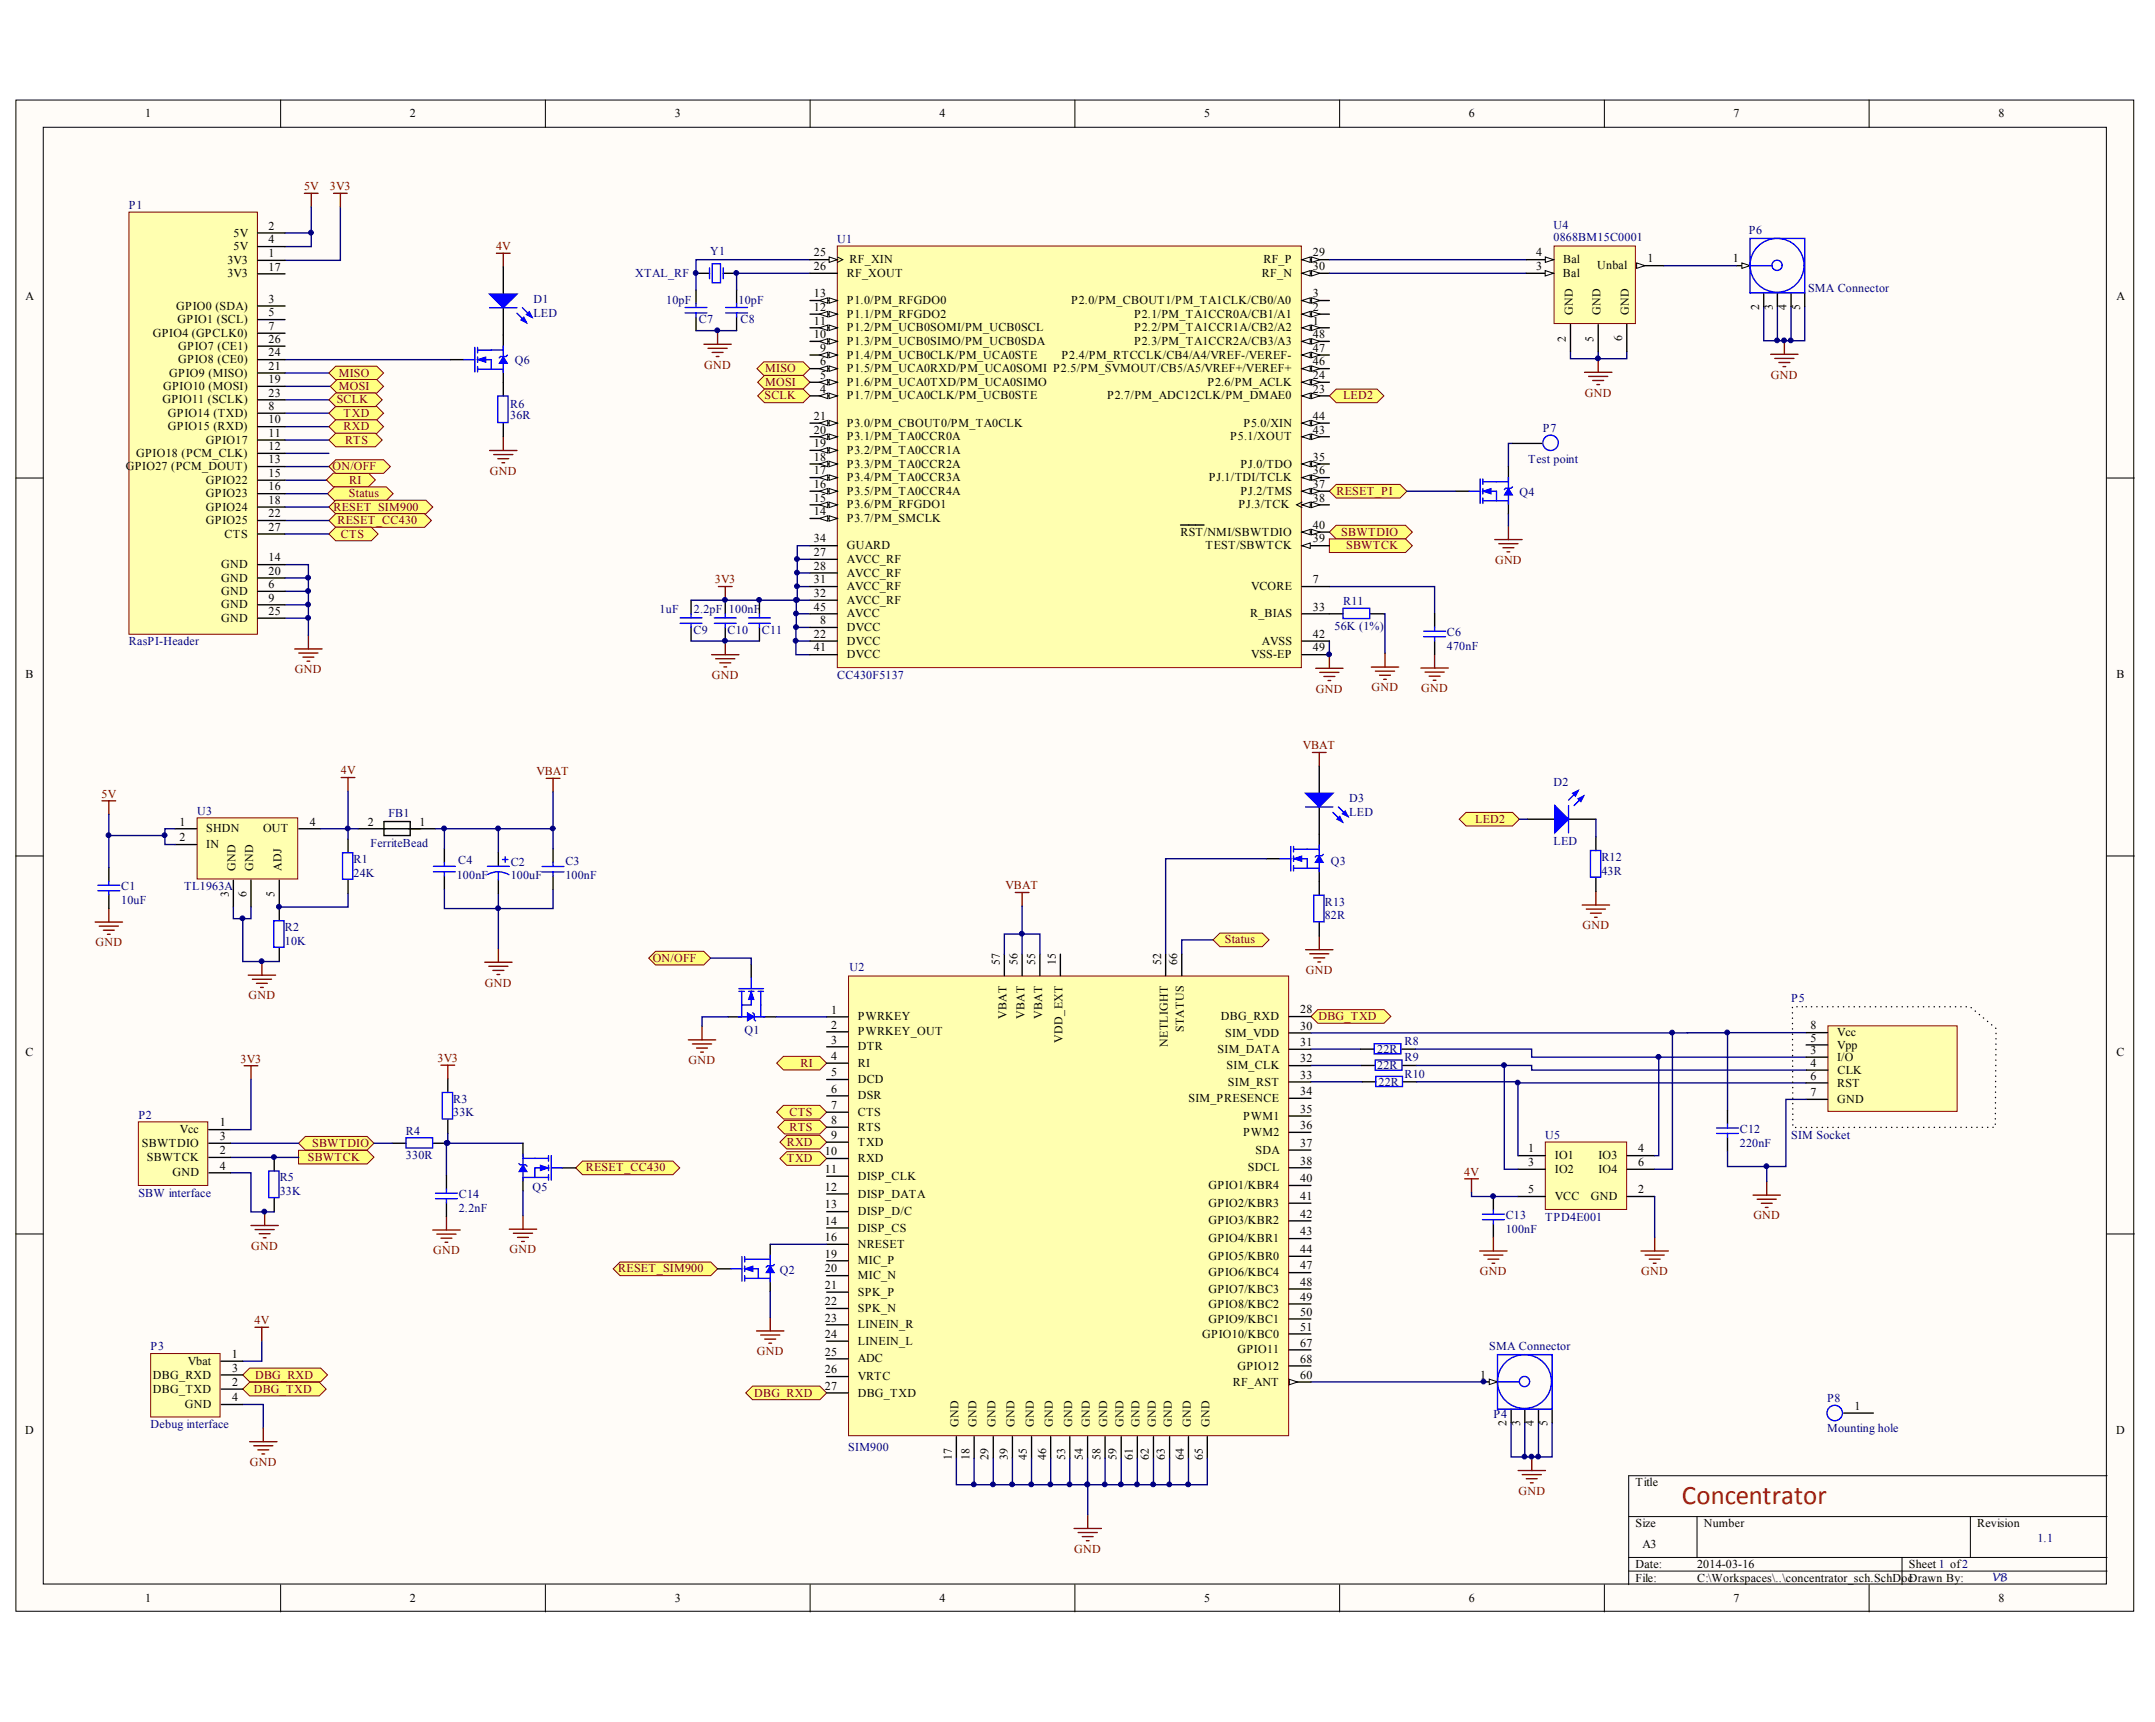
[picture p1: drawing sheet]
<svg xmlns="http://www.w3.org/2000/svg" width="263mm" height="210mm" viewBox="0 0 263 210" stroke-linecap="round" stroke-linejoin="round" font-family="sans-serif">
<defs><g id="words">
<text font-size="3.3" fill="#f00" x="205.1" y="183.3">Concentrator</text>
<g font-size="1.5">
<text x="17.7" y="14.3">1</text>
<text x="50" y="14.3">2</text>
<text x="82.3" y="14.3">3</text>
<text x="114.6" y="14.3">4</text>
<text x="146.9" y="14.3">5</text>
<text x="179.1" y="14.3">6</text>
<text x="211.4" y="14.3">7</text>
<text x="243.7" y="14.3">8</text>
<text x="28.5" y="28.8">5V</text>
<text x="32.8" y="28">2</text>
<text x="32.8" y="29.7">4</text>
<text x="27.7" y="32.2">3V3</text>
<text x="27.7" y="33.8">3V3</text>
<text x="28.5" y="30.5">5V</text>
<text x="32.8" y="31.3">1</text>
<text x="32.8" y="33">17</text>
<text x="99.3" y="31.3">25</text>
<text x="99.3" y="32.9">26</text>
<text x="103.3" y="33.8">RF_XOUT</text>
<text x="103.6" y="32.1">RF_XIN</text>
<text x="153.9" y="33.8">RF_N</text>
<text x="154.1" y="32.1">RF_P</text>
<text x="160.1" y="31.3">29</text>
<text x="160.1" y="32.9">30</text>
<text x="187.3" y="32.9">3</text>
<text x="187.4" y="31.3">4</text>
<text x="190.6" y="33.8">Bal</text>
<text x="190.6" y="32.1">Bal</text>
<text x="194.8" y="32.8">Unbal</text>
<text x="200.9" y="32">1</text>
<text x="211.3" y="32">1</text>
<text x="3.1" y="36.5">A</text>
<text x="18.6" y="41.1">GPIO4 (GPCLK0)</text>
<text x="21.5" y="37.7">GPIO0 (SDA)</text>
<text x="21.7" y="39.4">GPIO1 (SCL)</text>
<text x="32.8" y="36.9">3</text>
<text x="32.8" y="38.6">5</text>
<text x="32.8" y="40.2">7</text>
<text x="32.8" y="41.8">26</text>
<text x="99.3" y="41.2">10</text>
<text x="99.3" y="39.6">11</text>
<text x="99.3" y="37.9">12</text>
<text x="99.3" y="36.2">13</text>
<text x="103.3" y="40.4">P1.2/PM_UCB0SOMI/PM_UCB0SCL</text>
<text x="103.3" y="38.7">P1.1/PM_RFGDO2</text>
<text x="103.3" y="37.1">P1.0/PM_RFGDO0</text>
<text x="130.6" y="37.1">P2.0/PM_CBOUT1/PM_TA1CLK/CB0/A0</text>
<text x="138.3" y="40.4">P2.2/PM_TA1CCR1A/CB2/A2</text>
<text x="138.3" y="38.7">P2.1/PM_TA1CCR0A/CB1/A1</text>
<text x="160.1" y="39.6">1</text>
<text x="160.1" y="37.9">2</text>
<text x="160.1" y="36.2">3</text>
<text x="160.1" y="41.2">48</text>
<text x="258.1" y="36.5">A</text>
<text x="19.9" y="47.5">GPIO10 (MOSI)</text>
<text x="20.6" y="45.9">GPIO9 (MISO)</text>
<text x="21.7" y="44.3">GPIO8 (CE0)</text>
<text x="21.7" y="42.6">GPIO7 (CE1)</text>
<text x="32.8" y="46.7">19</text>
<text x="32.8" y="45.1">21</text>
<text x="32.8" y="43.4">24</text>
<text x="100" y="47.9">4</text>
<text x="100" y="46.2">5</text>
<text x="100" y="44.5">6</text>
<text x="100" y="42.9">9</text>
<text x="103.3" y="47">P1.6/PM_UCA0TXD/PM_UCA0SIMO</text>
<text x="103.3" y="45.4">P1.5/PM_UCA0RXD/PM_UCA0SOMI P2.5/PM_SVMOUT/CB5/A5/VREF+/VEREF+</text>
<text x="103.3" y="43.7">P1.4/PM_UCB0CLK/PM_UCA0STE</text>
<text x="103.3" y="42.1">P1.3/PM_UCB0SIMO/PM_UCB0SDA</text>
<text x="129.5" y="43.7">P2.4/PM_RTCCLK/CB4/A4/VREF-/VEREF-</text>
<text x="138.3" y="42.1">P2.3/PM_TA1CCR2A/CB3/A3</text>
<text x="147.3" y="47">P2.6/PM_ACLK</text>
<text x="160.1" y="47.9">23</text>
<text x="160.1" y="46.2">24</text>
<text x="160.1" y="44.5">46</text>
<text x="160.1" y="42.9">47</text>
<text x="19.8" y="49.2">GPIO11 (SCLK)</text>
<text x="20.5" y="50.8">GPIO14 (TXD)</text>
<text x="20.5" y="52.4">GPIO15 (RXD)</text>
<text x="32.8" y="50">8</text>
<text x="32.8" y="51.6">10</text>
<text x="32.8" y="53.2">11</text>
<text x="32.8" y="48.3">23</text>
<text x="99.3" y="52.8">20</text>
<text x="99.3" y="51.2">21</text>
<text x="103.3" y="48.7">P1.7/PM_UCA0CLK/PM_UCB0STE</text>
<text x="103.3" y="53.7">P3.1/PM_TA0CCR0A</text>
<text x="103.3" y="52">P3.0/PM_CBOUT0/PM_TA0CLK</text>
<text x="135" y="48.7">P2.7/PM_ADC12CLK/PM_DMAE0</text>
<text x="150" y="53.7">P5.1/XOUT</text>
<text x="151.6" y="52">P5.0/XIN</text>
<text x="160.1" y="52.8">43</text>
<text x="160.1" y="51.2">44</text>
<text x="15.3" y="57.3">GPIO27 (PCM_DOUT)</text>
<text x="16.6" y="55.7">GPIO18 (PCM_CLK)</text>
<text x="25.1" y="54.1">GPIO17</text>
<text x="25.1" y="59">GPIO22</text>
<text x="32.8" y="54.9">12</text>
<text x="32.8" y="56.5">13</text>
<text x="32.8" y="58.1">15</text>
<text x="32.8" y="59.8">16</text>
<text x="99.3" y="59.5">16</text>
<text x="99.3" y="57.8">17</text>
<text x="99.3" y="56.2">18</text>
<text x="99.3" y="54.5">19</text>
<text x="103.3" y="58.7">P3.4/PM_TA0CCR3A</text>
<text x="103.3" y="57">P3.3/PM_TA0CCR2A</text>
<text x="103.3" y="55.3">P3.2/PM_TA0CCR1A</text>
<text x="147.4" y="58.7">PJ.1/TDI/TCLK</text>
<text x="151.3" y="57">PJ.0/TDO</text>
<text x="160.1" y="56.2">35</text>
<text x="160.1" y="57.8">36</text>
<text x="160.1" y="59.5">37</text>
<text x="25.1" y="60.6">GPIO23</text>
<text x="25.1" y="62.2">GPIO24</text>
<text x="25.1" y="63.9">GPIO25</text>
<text x="27.4" y="65.5">CTS</text>
<text x="32.8" y="61.4">18</text>
<text x="32.8" y="63.1">22</text>
<text x="32.8" y="64.7">27</text>
<text x="99.3" y="62.8">14</text>
<text x="99.3" y="61.1">15</text>
<text x="103.3" y="63.6">P3.7/PM_SMCLK</text>
<text x="103.3" y="62">P3.6/PM_RFGDO1</text>
<text x="103.3" y="60.3">P3.5/PM_TA0CCR4A</text>
<text x="144" y="65.3">RST/NMI/SBWTDIO</text>
<text x="151.1" y="62">PJ.3/TCK</text>
<text x="151.3" y="60.3">PJ.2/TMS</text>
<text x="160.1" y="61.1">38</text>
<text x="160.1" y="64.5">40</text>
<text x="27" y="69.3">GND</text>
<text x="27" y="70.9">GND</text>
<text x="32.8" y="71.7">6</text>
<text x="32.8" y="68.4">14</text>
<text x="32.8" y="70.1">20</text>
<text x="99.3" y="67.8">27</text>
<text x="99.3" y="69.4">28</text>
<text x="99.3" y="71.1">31</text>
<text x="99.3" y="66.1">34</text>
<text x="103.3" y="68.6">AVCC_RF</text>
<text x="103.3" y="70.3">AVCC_RF</text>
<text x="103.3" y="71.9">AVCC_RF</text>
<text x="103.3" y="67">GUARD</text>
<text x="147" y="67">TEST/SBWTCK</text>
<text x="152.6" y="71.9">VCORE</text>
<text x="160.1" y="71.1">7</text>
<text x="160.1" y="66.1">39</text>
<text x="27" y="72.5">GND</text>
<text x="27" y="74.2">GND</text>
<text x="27" y="75.8">GND</text>
<text x="32.8" y="73.3">9</text>
<text x="32.8" y="75">25</text>
<text x="99.3" y="77.7">22</text>
<text x="99.3" y="72.8">32</text>
<text x="99.3" y="74.4">45</text>
<text x="100" y="76.1">8</text>
<text x="103.3" y="76.9">DVCC</text>
<text x="103.3" y="73.6">AVCC_RF</text>
<text x="103.3" y="75.3">AVCC</text>
<text x="152.5" y="75.3">R_BIAS</text>
<text x="160.1" y="74.4">33</text>
<text x="160.1" y="77.7">42</text>
<text x="3.1" y="82.6">B</text>
<text x="99.3" y="79.4">41</text>
<text x="103.3" y="78.6">DVCC</text>
<text x="103.3" y="80.2">DVCC</text>
<text x="152.6" y="80.2">VSS-EP</text>
<text x="153.9" y="78.6">AVSS</text>
<text x="160.1" y="79.4">49</text>
<text x="258.1" y="82.6">B</text>
<text x="21.9" y="100.6">1</text>
<text x="25.1" y="101.5">SHDN</text>
<text x="32.1" y="101.5">OUT</text>
<text x="37.8" y="100.6">4</text>
<text x="44.9" y="100.6">2</text>
<text x="51.2" y="100.6">1</text>
<text x="21.9" y="102.6">2</text>
<text x="25.1" y="103.4">IN</text>
<text x="101.4" y="123.6">1</text>
<text x="101.4" y="125.4">2</text>
<text x="104.6" y="124.4">PWRKEY</text>
<text x="148.9" y="124.4">DBG_RXD</text>
<text x="158.6" y="123.5">28</text>
<text x="158.6" y="125.5">30</text>
<text x="220.8" y="125.5">8</text>
<text x="3.1" y="128.7">C</text>
<text x="101.4" y="127.2">3</text>
<text x="101.4" y="129.2">4</text>
<text x="101.4" y="131.2">5</text>
<text x="104.6" y="126.2">PWRKEY_OUT</text>
<text x="104.6" y="128">DTR</text>
<text x="104.6" y="130">RI</text>
<text x="148.5" y="128.3">SIM_DATA</text>
<text x="149.4" y="126.3">SIM_VDD</text>
<text x="149.6" y="130.3">SIM_CLK</text>
<text x="158.6" y="127.5">31</text>
<text x="158.6" y="129.5">32</text>
<text x="158.6" y="131.5">33</text>
<text x="220.8" y="128.5">3</text>
<text x="220.8" y="127">5</text>
<text x="220.8" y="131.6">6</text>
<text x="220.8" y="130">4</text>
<text x="224.1" y="129.3">I/O</text>
<text x="224.1" y="127.8">Vpp</text>
<text x="224.1" y="126.3">Vcc</text>
<text x="224.1" y="130.9">CLK</text>
<text x="258.1" y="128.7">C</text>
<text x="26.8" y="137.3">1</text>
<text x="101.4" y="133.2">6</text>
<text x="101.4" y="135.2">7</text>
<text x="101.4" y="137">8</text>
<text x="104.6" y="132">DCD</text>
<text x="104.6" y="134">DSR</text>
<text x="104.6" y="136">CTS</text>
<text x="104.6" y="137.8">RTS</text>
<text x="144.9" y="134.3">SIM_PRESENCE</text>
<text x="149.8" y="132.3">SIM_RST</text>
<text x="151.6" y="136.5">PWM1</text>
<text x="158.6" y="133.5">34</text>
<text x="158.6" y="135.6">35</text>
<text x="158.6" y="137.6">36</text>
<text x="220.8" y="133.6">7</text>
<text x="224.1" y="132.4">RST</text>
<text x="224.1" y="134.4">GND</text>
<text x="17.3" y="139.8">SBWTDIO</text>
<text x="17.9" y="141.5">SBWTCK</text>
<text x="21" y="143.4">GND</text>
<text x="21.9" y="138.1">Vcc</text>
<text x="26.8" y="140.7">2</text>
<text x="26.8" y="139">3</text>
<text x="26.8" y="142.6">4</text>
<text x="100.6" y="140.8">10</text>
<text x="100.6" y="143">11</text>
<text x="101.4" y="138.8">9</text>
<text x="104.6" y="139.7">TXD</text>
<text x="104.6" y="141.7">RXD</text>
<text x="104.6" y="143.8">DISP_CLK</text>
<text x="151.6" y="138.5">PWM2</text>
<text x="152.2" y="142.8">SDCL</text>
<text x="153.1" y="140.6">SDA</text>
<text x="158.6" y="139.8">37</text>
<text x="158.6" y="142">38</text>
<text x="186.4" y="140.5">1</text>
<text x="186.4" y="142.1">3</text>
<text x="189.6" y="141.3">IO1</text>
<text x="189.6" y="143">IO2</text>
<text x="194.9" y="141.3">IO3</text>
<text x="194.9" y="143">IO4</text>
<text x="199.8" y="140.5">4</text>
<text x="199.8" y="142.1">6</text>
<text x="100.6" y="145.1">12</text>
<text x="100.6" y="147.3">13</text>
<text x="100.6" y="149.3">14</text>
<text x="104.6" y="146">DISP_DATA</text>
<text x="104.6" y="148.1">DISP_D/C</text>
<text x="147.4" y="144.9">GPIO1/KBR4</text>
<text x="147.4" y="147.1">GPIO2/KBR3</text>
<text x="147.4" y="149.3">GPIO3/KBR2</text>
<text x="158.6" y="144.1">40</text>
<text x="158.6" y="146.3">41</text>
<text x="158.6" y="148.4">42</text>
<text x="186.4" y="145.5">5</text>
<text x="189.6" y="146.3">VCC</text>
<text x="194" y="146.3">GND</text>
<text x="199.8" y="145.5">2</text>
<text x="100.6" y="151.3">16</text>
<text x="100.6" y="153.3">19</text>
<text x="100.6" y="155.1">20</text>
<text x="104.6" y="150.1">DISP_CS</text>
<text x="104.6" y="152.1">NRESET</text>
<text x="104.6" y="154.1">MIC_P</text>
<text x="104.6" y="155.9">MIC_N</text>
<text x="147.4" y="151.4">GPIO4/KBR1</text>
<text x="147.4" y="153.6">GPIO5/KBR0</text>
<text x="147.4" y="155.6">GPIO6/KBC4</text>
<text x="158.6" y="150.6">43</text>
<text x="158.6" y="152.7">44</text>
<text x="158.6" y="154.7">47</text>
<text x="100.6" y="157.1">21</text>
<text x="100.6" y="159.1">22</text>
<text x="100.6" y="161.1">23</text>
<text x="104.6" y="157.9">SPK_P</text>
<text x="104.6" y="159.9">SPK_N</text>
<text x="104.6" y="161.9">LINEIN_R</text>
<text x="147.4" y="157.6">GPIO7/KBC3</text>
<text x="147.4" y="159.4">GPIO8/KBC2</text>
<text x="147.4" y="161.2">GPIO9/KBC1</text>
<text x="158.6" y="156.7">48</text>
<text x="158.6" y="158.6">49</text>
<text x="158.6" y="160.4">50</text>
<text x="22.9" y="166.4">Vbat</text>
<text x="28.3" y="165.5">1</text>
<text x="28.3" y="167.2">3</text>
<text x="100.6" y="163.1">24</text>
<text x="100.6" y="165.2">25</text>
<text x="100.6" y="167.4">26</text>
<text x="104.6" y="163.9">LINEIN_L</text>
<text x="104.6" y="166.1">ADC</text>
<text x="146.6" y="163">GPIO10/KBC0</text>
<text x="150.9" y="165">GPIO11</text>
<text x="150.9" y="166.9">GPIO12</text>
<text x="158.6" y="162.2">51</text>
<text x="158.6" y="164.2">67</text>
<text x="158.6" y="166.1">68</text>
<text x="18.7" y="169.8">DBG_TXD</text>
<text x="18.7" y="168">DBG_RXD</text>
<text x="22.5" y="171.6">GND</text>
<text x="28.3" y="168.9">2</text>
<text x="28.3" y="170.8">4</text>
<text x="100.6" y="169.4">27</text>
<text x="104.6" y="168.2">VRTC</text>
<text x="104.6" y="170.2">DBG_TXD</text>
<text x="150.3" y="168.9">RF_ANT</text>
<text x="158.6" y="168.1">60</text>
<text x="180.5" y="168.1">1</text>
<text x="226.2" y="171.9">1</text>
<text x="3.1" y="174.7">D</text>
<text x="258.1" y="174.7">D</text>
<text x="199.5" y="181.2">Title</text>
<text x="199.5" y="186.2">Size</text>
<text x="199.5" y="191.1">Date:</text>
<text x="200.3" y="188.7">A3</text>
<text x="207" y="191.1">2014-03-16</text>
<text x="207.8" y="186.2">Number</text>
<text x="232.8" y="191.1">Sheet 1 of2</text>
<text x="241.1" y="186.2">Revision</text>
<text x="17.7" y="195.3">1</text>
<text x="50" y="195.3">2</text>
<text x="82.3" y="195.3">3</text>
<text x="114.6" y="195.3">4</text>
<text x="146.9" y="195.3">5</text>
<text x="179.1" y="195.3">6</text>
<text x="199.5" y="192.8">File:</text>
<text x="207" y="192.8">C:\Workspaces\..\concentrator_sch.SchDocDrawn By:</text>
<text x="211.4" y="195.3">7</text>
<text x="243.7" y="195.3">8</text>
</g>
<g font-size="1.5" fill="#800000">
<text x="37.1" y="23.2">5V</text>
<text x="40.2" y="23.2">3V3</text>
<text x="60.5" y="30.5">4V</text>
<text x="41.3" y="45.9">MISO</text>
<text x="41.3" y="47.5">MOSI</text>
<text x="85.9" y="44.9">GND</text>
<text x="93.3" y="45.4">MISO</text>
<text x="93.3" y="47">MOSI</text>
<text x="216" y="46.2">GND</text>
<text x="41.1" y="49.2">SCLK</text>
<text x="41.9" y="50.8">TXD</text>
<text x="41.9" y="52.4">RXD</text>
<text x="93.2" y="48.7">SCLK</text>
<text x="163.8" y="48.7">LED2</text>
<text x="193.3" y="48.3">GND</text>
<text x="40.5" y="57.3">ON/OFF</text>
<text x="42.1" y="54.1">RTS</text>
<text x="42.6" y="58.9">RI</text>
<text x="59.7" y="57.9">GND</text>
<text x="40.7" y="62.2">RESET_SIM900</text>
<text x="41.2" y="63.9">RESET_CC430</text>
<text x="41.6" y="65.5">CTS</text>
<text x="42.6" y="60.6">Status</text>
<text x="163" y="60.3">RESET_PI</text>
<text x="163.6" y="65.3">SBWTDIO</text>
<text x="87.2" y="71.1">3V3</text>
<text x="164.2" y="67">SBWTCK</text>
<text x="182.3" y="68.7">GND</text>
<text x="36" y="82.1">GND</text>
<text x="86.8" y="82.8">GND</text>
<text x="160.5" y="84.4">GND</text>
<text x="167.3" y="84.3">GND</text>
<text x="173.3" y="84.4">GND</text>
<text x="41.6" y="94.4">4V</text>
<text x="65.4" y="94.5">VBAT</text>
<text x="158.9" y="91.3">VBAT</text>
<text x="12.4" y="97.2">5V</text>
<text x="179.9" y="100.3">LED2</text>
<text x="122.6" y="108.4">VBAT</text>
<text x="193" y="113.3">GND</text>
<text x="11.6" y="115.4">GND</text>
<text x="79.6" y="117.2">ON/OFF</text>
<text x="149.4" y="115">Status</text>
<text x="159.3" y="118.7">GND</text>
<text x="30.3" y="121.8">GND</text>
<text x="59.1" y="120.3">GND</text>
<text x="160.8" y="124.3">DBG_TXD</text>
<text x="29.3" y="129.5">3V3</text>
<text x="53.3" y="129.5">3V3</text>
<text x="84" y="129.7">GND</text>
<text x="97.6" y="130">RI</text>
<text x="96.3" y="137.8">RTS</text>
<text x="96.3" y="136">CTS</text>
<text x="37.5" y="141.5">SBWTCK</text>
<text x="38.1" y="139.8">SBWTDIO</text>
<text x="71.4" y="142.8">RESET_CC430</text>
<text x="96" y="139.7">RXD</text>
<text x="96" y="141.7">TXD</text>
<text x="178.6" y="143.3">4V</text>
<text x="213.8" y="148.6">GND</text>
<text x="30.6" y="152.3">GND</text>
<text x="52.8" y="152.9">GND</text>
<text x="62.1" y="152.8">GND</text>
<text x="75.4" y="155.1">RESET_SIM900</text>
<text x="180.5" y="155.5">GND</text>
<text x="200.2" y="155.5">GND</text>
<text x="31" y="161.4">4V</text>
<text x="92.3" y="165.2">GND</text>
<text x="30.9" y="169.8">DBG_TXD</text>
<text x="31.1" y="168">DBG_RXD</text>
<text x="92" y="170.2">DBG_RXD</text>
<text x="30.5" y="178.7">GND</text>
<text x="185.2" y="182.2">GND</text>
<text x="131" y="189.3">GND</text>
</g>
<g font-size="1.5" fill="#000080">
<text x="15.7" y="25.5">P1</text>
<text x="102.1" y="29.6">U1</text>
<text x="189.5" y="27.9">U4</text>
<text x="189.5" y="29.4">0868BM15C0001</text>
<text x="213.3" y="28.5">P6</text>
<text x="77.4" y="33.7">XTAL_RF</text>
<text x="86.6" y="31.1">Y1</text>
<text x="220.5" y="35.6">SMA Connector</text>
<text x="65" y="37">D1</text>
<text x="65" y="38.6">LED</text>
<text x="81.2" y="37.1">10pF</text>
<text x="85.2" y="39.3">C7</text>
<text x="90.1" y="37.1">10pF</text>
<text x="90.3" y="39.3">C8</text>
<text x="62.8" y="44.3">Q6</text>
<text x="62.2" y="51">36R</text>
<text x="62.2" y="49.7">R6</text>
<text x="188.2" y="52.6">P7</text>
<text x="186.4" y="56.4">Test point</text>
<text x="185.3" y="60.4">Q4</text>
<text x="80.4" y="74.8">1uF</text>
<text x="84.6" y="77.3">C9</text>
<text x="84.6" y="74.8">2.2pF 100nF</text>
<text x="88.7" y="77.3">C10</text>
<text x="92.9" y="77.3">C11</text>
<text x="162.7" y="76.8">56K (1%)</text>
<text x="163.8" y="73.8">R11</text>
<text x="176.5" y="77.6">C6</text>
<text x="15.7" y="78.7">RasPI-Header</text>
<text x="102.1" y="82.7">CC430F5137</text>
<text x="176.5" y="79.2">470nF</text>
<text x="189.5" y="95.8">D2</text>
<text x="24" y="99.3">U3</text>
<text x="47.4" y="99.6">FB1</text>
<text x="164.6" y="97.8">D3</text>
<text x="164.6" y="99.5">LED</text>
<text x="43.1" y="106.9">24K</text>
<text x="43.1" y="105.2">R1</text>
<text x="45.2" y="103.2">FerriteBead</text>
<text x="55.7" y="107.2">100nF</text>
<text x="55.9" y="105.4">C4</text>
<text x="62.3" y="107.2">100uF</text>
<text x="62.3" y="105.5">C2</text>
<text x="68.9" y="107.1">100nF</text>
<text x="68.9" y="105.5">C3</text>
<text x="162.3" y="105.4">Q3</text>
<text x="189.5" y="103">LED</text>
<text x="195.3" y="106.6">43R</text>
<text x="195.3" y="104.9">R12</text>
<text x="14.8" y="110.2">10uF</text>
<text x="14.8" y="108.5">C1</text>
<text x="22.4" y="108.4">TL1963A</text>
<text x="34.7" y="113.5">R2</text>
<text x="161.6" y="112.1">82R</text>
<text x="161.6" y="110.4">R13</text>
<text x="34.7" y="115.2">10K</text>
<text x="103.6" y="118.4">U2</text>
<text x="218.4" y="122.2">P5</text>
<text x="90.8" y="126">Q1</text>
<text x="168" y="128.4">22R</text>
<text x="168" y="130.3">22R</text>
<text x="171.3" y="127.4">R8</text>
<text x="171.3" y="129.4">R9</text>
<text x="171.3" y="131.3">R10</text>
<text x="16.9" y="136.4">P2</text>
<text x="55.3" y="136.1">33K</text>
<text x="55.3" y="134.4">R3</text>
<text x="168.1" y="132.3">22R</text>
<text x="49.5" y="141.3">330R</text>
<text x="49.5" y="138.3">R4</text>
<text x="188.5" y="138.8">U5</text>
<text x="212.2" y="139.8">220nF</text>
<text x="212.2" y="138.1">C12</text>
<text x="218.4" y="138.9">SIM Socket</text>
<text x="16.9" y="145.9">SBW interface</text>
<text x="34.1" y="145.7">33K</text>
<text x="34.1" y="144">R5</text>
<text x="55.9" y="147.7">2.2nF</text>
<text x="55.9" y="146.1">C14</text>
<text x="64.9" y="145.1">Q5</text>
<text x="183.6" y="148.6">C13</text>
<text x="188.5" y="148.8">TPD4E001</text>
<text x="95.1" y="155.3">Q2</text>
<text x="183.6" y="150.3">100nF</text>
<text x="18.4" y="164.6">P3</text>
<text x="181.6" y="164.5">SMA Connector</text>
<text x="182.1" y="172.9">P4</text>
<text x="222.8" y="170.9">P8</text>
<text x="18.4" y="174.1">Debug interface</text>
<text x="103.5" y="176.8">SIM900</text>
<text x="222.8" y="174.5">Mounting hole</text>
<text x="248.5" y="188">1.1</text>
</g>
<g font-size="1.4">
<text x="191" y="41.6" transform="rotate(-90 191 41.6)">2</text>
<text x="191.8" y="38.4" transform="rotate(-90 191.8 38.4)">GND</text>
<text x="194.4" y="41.7" transform="rotate(-90 194.4 41.7)">5</text>
<text x="195.2" y="38.4" transform="rotate(-90 195.2 38.4)">GND</text>
<text x="197.8" y="41.6" transform="rotate(-90 197.8 41.6)">6</text>
<text x="198.7" y="38.4" transform="rotate(-90 198.7 38.4)">GND</text>
<text x="214.5" y="37.8" transform="rotate(-90 214.5 37.8)">2</text>
<text x="216.2" y="37.8" transform="rotate(-90 216.2 37.8)">3</text>
<text x="217.9" y="37.8" transform="rotate(-90 217.9 37.8)">4</text>
<text x="219.5" y="37.8" transform="rotate(-90 219.5 37.8)">5</text>
<text x="28.7" y="106.1" transform="rotate(-90 28.7 106.1)">GND</text>
<text x="30.9" y="106.1" transform="rotate(-90 30.9 106.1)">GND</text>
<text x="34.3" y="106.1" transform="rotate(-90 34.3 106.1)">ADJ</text>
<text x="27.9" y="109.4" transform="rotate(-90 27.9 109.4)">3</text>
<text x="30" y="109.4" transform="rotate(-90 30 109.4)">6</text>
<text x="33.5" y="109.4" transform="rotate(-90 33.5 109.4)">5</text>
<text x="121.9" y="117.6" transform="rotate(-90 121.9 117.6)">57</text>
<text x="124.1" y="117.6" transform="rotate(-90 124.1 117.6)">56</text>
<text x="126.3" y="117.6" transform="rotate(-90 126.3 117.6)">55</text>
<text x="128.8" y="117.6" transform="rotate(-90 128.8 117.6)">15</text>
<text x="141.6" y="117.6" transform="rotate(-90 141.6 117.6)">52</text>
<text x="143.6" y="117.6" transform="rotate(-90 143.6 117.6)">66</text>
<text x="122.8" y="124.2" transform="rotate(-90 122.8 124.2)">VBAT</text>
<text x="124.9" y="124.2" transform="rotate(-90 124.9 124.2)">VBAT</text>
<text x="127.1" y="124.2" transform="rotate(-90 127.1 124.2)">VBAT</text>
<text x="144.4" y="125.8" transform="rotate(-90 144.4 125.8)">STATUS</text>
<text x="129.6" y="127.1" transform="rotate(-90 129.6 127.1)">VDD_EXT</text>
<text x="142.4" y="127.6" transform="rotate(-90 142.4 127.6)">NETLIGHT</text>
<text x="116.9" y="174" transform="rotate(-90 116.9 174)">GND</text>
<text x="119.1" y="174" transform="rotate(-90 119.1 174)">GND</text>
<text x="121.4" y="174" transform="rotate(-90 121.4 174)">GND</text>
<text x="123.7" y="174" transform="rotate(-90 123.7 174)">GND</text>
<text x="126.1" y="174" transform="rotate(-90 126.1 174)">GND</text>
<text x="128.4" y="174" transform="rotate(-90 128.4 174)">GND</text>
<text x="130.7" y="174" transform="rotate(-90 130.7 174)">GND</text>
<text x="132.9" y="174" transform="rotate(-90 132.9 174)">GND</text>
<text x="135" y="174" transform="rotate(-90 135 174)">GND</text>
<text x="137" y="174" transform="rotate(-90 137 174)">GND</text>
<text x="139" y="174" transform="rotate(-90 139 174)">GND</text>
<text x="140.9" y="174" transform="rotate(-90 140.9 174)">GND</text>
<text x="142.9" y="174" transform="rotate(-90 142.9 174)">GND</text>
<text x="145.2" y="174" transform="rotate(-90 145.2 174)">GND</text>
<text x="147.5" y="174" transform="rotate(-90 147.5 174)">GND</text>
<text x="183.7" y="173.9" transform="rotate(-90 183.7 173.9)">2</text>
<text x="185.4" y="173.9" transform="rotate(-90 185.4 173.9)">3</text>
<text x="187.1" y="173.9" transform="rotate(-90 187.1 173.9)">4</text>
<text x="188.7" y="173.9" transform="rotate(-90 188.7 173.9)">5</text>
<text x="116.1" y="178" transform="rotate(-90 116.1 178)">17</text>
<text x="118.2" y="178" transform="rotate(-90 118.2 178)">18</text>
<text x="120.6" y="178" transform="rotate(-90 120.6 178)">29</text>
<text x="122.9" y="178" transform="rotate(-90 122.9 178)">39</text>
<text x="125.2" y="178" transform="rotate(-90 125.2 178)">45</text>
<text x="127.6" y="178" transform="rotate(-90 127.6 178)">46</text>
<text x="129.9" y="178" transform="rotate(-90 129.9 178)">53</text>
<text x="132.1" y="178" transform="rotate(-90 132.1 178)">54</text>
<text x="134.2" y="178" transform="rotate(-90 134.2 178)">58</text>
<text x="136.2" y="178" transform="rotate(-90 136.2 178)">59</text>
<text x="138.1" y="178" transform="rotate(-90 138.1 178)">61</text>
<text x="140.1" y="178" transform="rotate(-90 140.1 178)">62</text>
<text x="142.1" y="178" transform="rotate(-90 142.1 178)">63</text>
<text x="144.4" y="178" transform="rotate(-90 144.4 178)">64</text>
<text x="146.7" y="178" transform="rotate(-90 146.7 178)">65</text>
</g>
<text font-size="1.3" fill="#000080" x="243" y="192.7">VB</text>
</g></defs>
<g fill="#fffcf8" stroke="#000" stroke-width=".12">
<path d="M1.9 12.2h258.3v184.2h-258.3z"/>
<path d="M5.3 15.5h251.6v177.6h-251.6z"/>
</g>
<g fill="none" stroke="#000" stroke-width=".12">
<path d="M34.2 12.2v3.3M66.5 12.2v3.3M98.8 12.2v3.3M131.1 12.2v3.3M163.4 12.2v3.3M195.7 12.2v3.3M228 12.2v3.3M1.9 58.3h3.4M257 58.3h3.3M1.9 104.3h3.4M257 104.3h3.3M1.9 150.4h3.4"/>
<path d="M257 150.4h3.3M257 179.9h-58.4v13.3M34.2 193.2v3.3M66.5 193.2v3.3M98.8 193.2v3.3M131.1 193.2v3.3M163.4 193.2v3.3M195.7 193.2v3.3M198.6 184.9h58.4M198.6 189.8h58.4M198.6 191.5h58.4M207 184.9v4.9"/>
<path d="M228 193.2v3.3M232 189.8v3.4M240.3 184.9v4.9"/>
</g>
<g fill="none" stroke="#800000" stroke-width=".17">
<path d="M37.1 23.6h1.7M38 23.6v1.6M40.7 23.6h1.6M41.5 23.6v1.6M12.4 97.6h1.7M13.3 97.6v1.7M66.6 94.9h1.7M67.4 94.9v1.6M11.6 112.4h3.3M12.1 112.9h2.3M12.6 113.4h1.3M13.1 113.9h.3"/>
<path d="M13.3 110.7v1.7M30.3 118.9h3.3M30.8 119.4h2.3M31.3 119.9h1.3M31.9 117.2v1.7M59.1 117.3h3.3M59.6 117.8h2.3M60.1 118.3h1.3M60.6 118.8h.3M60.8 115.6v1.7M123.8 108.8h1.7M124.7 108.8v1.7"/>
<path d="M31.8 120.4h.3M131 186.3h3.3M131.5 186.8h2.3M132 187.3h1.3M132.5 187.8h.3M132.7 184.6v1.7"/>
</g>
<path d="M38 25.2v3.2h-3.2M38 28.4v1.7h-3.2M41.5 25.2v6.5h-6.7" fill="none" stroke="#000080" stroke-width=".17"/>
<path d="M79.1 116.8l.8-.8h5.9l.9 .8-.9 .8h-5.9z" fill-rule="evenodd" fill="#ffff80" stroke="#800000" stroke-width=".12"/>
<path d="M159.9 127.9h6M159.9 129.9h6.2M159.9 131.9h6.2" fill="none" stroke="#000080" stroke-width=".17"/>
<path d="M200.1 152.5h3.4M200.6 153h2.4M201.1 153.5h1.4M201.6 154h.4M201.8 150.8v1.7M213.8 145.7h3.3M214.3 146.2h2.3M214.8 146.7h1.3M215.3 147.2h.3M215.5 144v1.7" fill="none" stroke="#800000" stroke-width=".17"/>
<path d="M94.7 129.6l.9-.8h4.4l.8 .8-.8 .8h-4.4z" fill-rule="evenodd" fill="#ffff80" stroke="#800000" stroke-width=".12"/>
<path d="M39.8 58.5h-5" fill="none" stroke="#000080" stroke-width=".17"/>
<path d="M39.8 58.5l.8-.8h4.3l.9 .8-.9 .8h-4.3z" fill-rule="evenodd" fill="#ffff80" stroke="#800000" stroke-width=".12"/>
<path d="M147.9 114.6h-3.8v1.7" fill="none" stroke="#000080" stroke-width=".17"/>
<g fill="#ffff80" stroke="#800000" stroke-width=".12">
<path d="M147.9 114.6l.9-.9h5.1l.9 .9-.9 .8h-5.1z" fill-rule="evenodd"/>
<path d="M39.9 60.2l.9-.9h6.3l.8 .9-.8 .8h-6.3z" fill-rule="evenodd"/>
</g>
<path d="M160.1 91.7h1.6M160.9 91.7v1.7M159.2 115.8h3.4M159.7 116.3h2.4M160.2 116.8h1.4M160.7 117.3h.4M160.9 114.1v1.7" fill="none" stroke="#800000" stroke-width=".17"/>
<g fill="#ffff80" stroke="#800000" stroke-width=".12">
<path d="M40.1 61.8l.8-.8h11l.9 .8-.9 .8h-11z" fill-rule="evenodd"/>
<path d="M74.8 154.7l.8-.9h11.1l.8 .9-.8 .8h-11.1z" fill-rule="evenodd"/>
</g>
<path d="M84 126.8h3.3M84.5 127.3h2.3M85 127.8h1.3M85.5 128.2h.3M85.6 125.1v1.7" fill="none" stroke="#800000" stroke-width=".17"/>
<path d="M94.9 137.4l.8-.8h4.3l.8 .8-.8 .8h-4.3z" fill-rule="evenodd" fill="#ffff80" stroke="#800000" stroke-width=".12"/>
<g fill="none" stroke="#800000" stroke-width=".17">
<path d="M216 43.2h3.3M216.5 43.7h2.3M217 44.2h1.3M217.5 44.7h.3M217.6 41.5v1.7M162.1 79.8v1.7M160.5 81.5h3.3M161 82h2.3M161.5 82.5h1.3M162 83h.3M30.6 149.4h3.3M31.1 149.9h2.3"/>
<path d="M31.6 150.4h1.3M32.1 150.9h.3M32.3 147.7v1.7"/>
</g>
<path d="M215.1 37.4v4.1h1.7M216.8 37.4v4.1h1.6v-4.1M220.1 37.4v4.1h-1.7" fill="none" stroke="#000080" stroke-width=".17"/>
<g fill="#ffff80" stroke="#800000" stroke-width=".12">
<path d="M36.4 140.2h8.4l.8 .8-.8 .9h-8.4z" fill-rule="evenodd"/>
<path d="M36.4 139.4l.8-.9h7.6l.8 .9-.8 .8h-7.6z" fill-rule="evenodd"/>
<path d="M162.1 64.9l.9-.9h8.4l.8 .9-.8 .8h-8.4z" fill-rule="evenodd"/>
<path d="M162.1 65.7h9.3l.8 .8-.8 .8h-9.3z" fill-rule="evenodd"/>
</g>
<path d="M162.1 74.8h1.7M167.1 74.8h1.7M47.8 139.4h1.7M52.8 139.4h1.7M54.6 131.5v1.7M54.6 136.5v1.6M33.4 141.1v1.6M33.4 146.1v1.6" fill="none" stroke="#000" stroke-width=".17"/>
<path d="M163.8 74.2h3.2v1.2h-3.2zM49.5 138.7h3.3v1.2h-3.3zM53.9 133.2h1.3v3.2h-1.3zM32.8 142.7h1.2v3.3h-1.2z" fill="none" stroke="#00f" stroke-width=".17"/>
<path d="M168.9 79.7v1.6M167.2 81.3h3.4M167.7 81.8h2.4M168.2 82.3h1.4M168.7 82.8h.4M53.8 129.8h1.6M54.6 129.8v1.7M52.8 149.9h3.3M53.3 150.4h2.3M53.8 150.9h1.3M54.3 151.4h.3M54.4 148.3v1.6" fill="none" stroke="#800000" stroke-width=".17"/>
<path d="M34.8 60.2h5.1M34.8 61.8h5.3M162.1 78.1v1.7M168.8 74.8h.1v4.9M28.1 139.4h8.3M45.6 139.4h2.2M36.4 141l-8.3 .1" fill="none" stroke="#000080" stroke-width=".17"/>
<g fill="#ffff80" stroke="#800000" stroke-width=".12">
<path d="M70.2 142.4l.8-.9h11.1l.8 .9-.8 .8h-11.1z" fill-rule="evenodd"/>
<path d="M40.1 63.4l.8-.8h10.9l.8 .8-.8 .9h-10.9z" fill-rule="evenodd"/>
</g>
<path d="M84.9 35.3v1.7M84.9 38.6v1.7M89.8 35.3v1.7M89.8 38.6v1.7M84.3 73.2v1.6M84.3 76.5v1.6M88.5 73.2v1.6M88.5 76.5v1.6M92.6 73.2v1.6M92.6 76.5v1.6" fill="none" stroke="#000" stroke-width=".17"/>
<g fill="none" stroke="#00f" stroke-width=".17">
<path d="M83.5 37.5h2.7M83.5 38.1h2.7M84.9 37v.5M84.9 38.1v.5M88.5 37.5h2.7M88.5 38.1h2.7M89.8 37v.5M89.8 38.1v.5M82.9 76h2.7M82.9 75.3h2.7M84.3 74.8v.5M84.3 76v.5"/>
<path d="M87.1 76h2.7M87.1 75.3h2.7M88.5 74.8v.5M88.5 76v.5M91.3 76h2.7M91.3 75.3h2.7M92.6 74.8v.5M92.6 76v.5"/>
</g>
<path d="M85.9 42h3.3M86.4 42.5h2.3M86.9 43h1.3M87.4 43.5h.3M87.5 40.3v1.7M175 79.8v1.6M173.3 81.4h3.3M173.8 81.9h2.3M174.3 82.4h1.3M174.8 82.9h.3" fill="none" stroke="#800000" stroke-width=".17"/>
<path d="M98.8 33.3h-9v2M98.8 31.7h-13.9v3.6M34.8 50.4h5.3M34.8 52h5.3M84.9 40.3h4.9M162.1 71.5h12.9v3.3" fill="none" stroke="#000080" stroke-width=".17"/>
<g fill="#ffff80" stroke="#800000" stroke-width=".12">
<path d="M40.1 50.4l.8-.9h5l.9 .9-.9 .8h-5z" fill-rule="evenodd"/>
<path d="M40.1 52l.8-.8h5l.9 .8-.9 .8h-5z" fill-rule="evenodd"/>
</g>
<path d="M34.8 53.6h5.3" fill="none" stroke="#000080" stroke-width=".17"/>
<path d="M40.1 53.6l.8-.8h4.9l.8 .8-.8 .9h-4.9z" fill-rule="evenodd" fill="#ffff80" stroke="#800000" stroke-width=".12"/>
<path d="M28.1 143h2.5v4.7h2.8M29.6 171.2h2.5v2.9M31.9 163.4v2.5h-2.3" fill="none" stroke="#000080" stroke-width=".17"/>
<path d="M30.4 175.7h3.4M30.9 176.2h2.4M31.1 161.8h1.7M31.4 176.7h1.4M31.9 161.8v1.6M31.9 177.2h.4M32.1 174.1v1.6" fill="none" stroke="#800000" stroke-width=".17"/>
<g fill="#ffff80" stroke="#800000" stroke-width=".12">
<path d="M91 169.8l.8-.8h8.2l.8 .8-.8 .8h-8.2z" fill-rule="evenodd"/>
<path d="M159.9 123.9l.8-.8h8.1l.8 .8-.8 .8h-8.1z" fill-rule="evenodd"/>
<path d="M29.6 167.6l.8-.8h8.7l.8 .8-.8 .8h-8.7z" fill-rule="evenodd"/>
<path d="M29.6 169.3l.8-.8h8.5l.9 .8-.9 .9h-8.5z" fill-rule="evenodd"/>
<path d="M95.1 139.2l.9-.8h4l.8 .8-.8 .9h-4z" fill-rule="evenodd"/>
<path d="M95.1 141.2l.9-.8h4l.8 .8-.8 .8h-4z" fill-rule="evenodd"/>
</g>
<path d="M34.8 45.5h5.3M34.8 47.1h5.5M34.8 48.7h5.3M34.8 55.3h5.3" fill="none" stroke="#000080" stroke-width=".17"/>
<g fill="#ffff80" stroke="#800000" stroke-width=".12">
<path d="M40.1 45.5l.8-.9h5l.9 .9-.9 .8h-5z" fill-rule="evenodd"/>
<path d="M40.3 47.1l.8-.8h4.8l.9 .8-.9 .8h-4.8z" fill-rule="evenodd"/>
<path d="M40.1 48.7l.8-.8h4.9l.8 .8-.8 .9h-4.9z" fill-rule="evenodd"/>
<path d="M92.3 44.9l.9-.8h4.8l.8 .8-.8 .9h-4.8z" fill-rule="evenodd"/>
<path d="M92.4 46.6l.8-.8h4.8l.8 .8-.8 .8h-4.8z" fill-rule="evenodd"/>
<path d="M92.4 48.3l.8-.9h4.8l.8 .9-.8 .8h-4.8z" fill-rule="evenodd"/>
</g>
<path d="M97.2 71.5h1.6M98.8 78.1h-1.7v1.7h1.7M98.8 74.8h-1.7v1.7h1.7M184.3 173.4v4.2h1.7M186 173.4v4.2h1.6v-4.2M189.3 173.4v4.2h-1.7" fill="none" stroke="#000080" stroke-width=".17"/>
<g fill="none" stroke="#800000" stroke-width=".17">
<path d="M59.7 54.9h3.3M60.2 55.4h2.3M60.7 55.9h1.3M61.2 56.4h.3M61.4 53.3v1.6M86.8 79.8h3.3M87.6 71.5h1.7M88.5 71.5v1.7M88.5 78.1v1.7M87.3 80.3h2.3M87.8 80.8h1.3M88.3 81.3h.3"/>
<path d="M193 110.3h3.3M193.5 110.8h2.3M194 111.3h1.3M194.5 111.8h.3M194.6 108.7v1.6M92.3 162.2h3.3M92.8 162.7h2.3M93.3 163.2h1.3M93.8 163.7h.3M93.9 160.6v1.6M185.1 179.3h3.4M185.6 179.8h2.4"/>
<path d="M186.8 177.6v1.7M186.1 180.2h1.4M186.6 180.7h.4"/>
</g>
<path d="M181 168.4h1.6M189.3 171.8v1.6" fill="none" stroke="#000" stroke-width=".17"/>
<g fill="none" stroke="#00f" stroke-width=".17">
<circle cx="185.9" cy="168.4" r=".62"/>
<circle cx="185.9" cy="168.4" r="3.3"/>
</g>
<path d="M181.6 168.1l1 .3-1 .4z" fill="#fffcf8" stroke="#000" stroke-width=".12"/>
<path d="M211.8 32.4h1.6M220.1 35.7v1.7M184.3 171.8v1.6M186 171.8v1.6M187.6 171.8v1.6" fill="none" stroke="#000" stroke-width=".17"/>
<g fill="none" stroke="#00f" stroke-width=".17">
<path d="M182.6 165.1h6.7v6.7h-6.7zM182.6 168.4h2.7"/>
<circle cx="216.7" cy="32.3" r=".62"/>
<circle cx="216.7" cy="32.3" r="3.3"/>
</g>
<path d="M220.3 125.9h-9.6v9.4" fill="none" stroke="#000080" stroke-width=".17"/>
<path d="M212.4 32.1l1 .3-1 .3z" fill="#fffcf8" stroke="#000" stroke-width=".12"/>
<g fill="none" stroke="#000" stroke-width=".17">
<path d="M215.1 35.7v1.7M216.8 35.7v1.7M218.4 35.7v1.7M61.4 46.6v1.7M61.4 51.6v1.7M34.1 110.6v1.6M34.1 115.5v1.7M42.4 102.3v1.6M42.4 107.3v1.6M67.4 103.5v1.6M67.4 106.8v1.6M160.9 107.5v1.6"/>
<path d="M160.9 112.4v1.7M194.6 102v1.7M194.6 107v1.7M165.9 127.9h1.7M166.1 129.9h1.6M166.1 131.9h1.7M170.9 127.9h1.7M171.1 129.9h1.6M171.1 131.9h1.7M210.7 135.3v1.7M210.7 138.7v1.6"/>
</g>
<g fill="none" stroke="#00f" stroke-width=".17">
<path d="M213.4 29.1h6.7v6.6h-6.7zM213.4 32.4h2.7M60.7 48.3h1.3v3.2h-1.3zM33.4 112.2h1.2v3.3h-1.2zM41.8 103.9h1.2v3.3h-1.2zM66.1 105.6h2.7M66.1 106.3h2.7M67.4 105.1v.5M67.4 106.3v.5M160.2 109.1h1.3v3.3h-1.3zM194 103.7h1.2v3.2h-1.2zM167.6 127.2h3.2v1.3h-3.2z"/>
<path d="M167.7 129.2h3.3v1.3h-3.3zM167.8 131.2h3.2v1.2h-3.2zM209.3 137.5h2.7M209.3 138.2h2.7M210.7 137v.5M210.7 138.2v.5"/>
</g>
<path d="M34.8 56.9h5.3" fill="none" stroke="#000080" stroke-width=".17"/>
<g fill="#ffff80" stroke="#800000" stroke-width=".12">
<path d="M40.1 56.9l.8-.9h5.9l.8 .9-.8 .8h-5.9z" fill-rule="evenodd"/>
<path d="M162.1 59.9l.9-.9h7.7l.9 .9-.9 .8h-7.7z" fill-rule="evenodd"/>
</g>
<path d="M35.9 79.1h3.4M36.4 79.6h2.4M37.6 77.4v1.7M36.9 80.1h1.4M37.4 80.6h.4" fill="none" stroke="#800000" stroke-width=".17"/>
<path d="M37.6 75.4v2" fill="none" stroke="#000080" stroke-width=".17"/>
<g fill="#ffff80" stroke="#800000" stroke-width=".12">
<path d="M40.1 65.1l.8-.8h4.4l.8 .8-.8 .8h-4.4z" fill-rule="evenodd"/>
<path d="M94.7 135.6l.9-.9h4.4l.8 .9-.8 .8h-4.4z" fill-rule="evenodd"/>
</g>
<path d="M43.7 101h9.4M46.8 100.2v1.6h3.2v-1.6M46.8 100.1h3.2" fill="none" stroke="#000" stroke-width=".17"/>
<path d="M188.5 139.2h9.9v8.2h-9.9z" fill="#ffffb0" stroke="#800000" stroke-width=".12"/>
<path d="M54.4 143.3v1.7M54.4 146.6v1.7M185.1 140.9h3.4M185.1 145.8h3.4M185.1 142.5h3.4M198.5 140.9h3.3M198.5 145.8h3.3M198.5 142.5h3.3" fill="none" stroke="#000" stroke-width=".17"/>
<path d="M182.3 65.8h3.3M182.8 66.3h2.3M183.3 66.8h1.3M183.8 67.3h.3M184 64.1v1.7M62.1 149.8h3.3M62.6 150.3h2.3M63.1 150.8h1.3M63.6 151.3h.3M63.8 148.2v1.6M178.6 143.7h1.7M179.5 143.7v1.6" fill="none" stroke="#800000" stroke-width=".17"/>
<path d="M184.5 54.1h-.5v2.8M54.6 139.4h9.2M54.6 138.1v1.3h-.2v3.9M172.7 129.9h10.8v12.6h1.6M179.5 145.3v.5h5.6" fill="none" stroke="#000080" stroke-width=".17"/>
<path d="M53.1 145.4h2.7M53.1 146.1h2.7M54.4 145v.4M54.4 146.1v.5" fill="none" stroke="#00f" stroke-width=".17"/>
<path d="M102.1 30h56.6v51.4h-56.6z" fill="#ffffb0" stroke="#800000" stroke-width=".12"/>
<path d="M158.8 40h3.3" fill="none" stroke="#000" stroke-width=".17"/>
<g fill="#fffcf8" stroke="#000" stroke-width=".12">
<path d="M158.8 40l1-.4v.7z"/>
<path d="M160 39.6l1 .4-1 .3z"/>
</g>
<path d="M158.8 38.3h3.3" fill="none" stroke="#000" stroke-width=".17"/>
<g fill="#fffcf8" stroke="#000" stroke-width=".12">
<path d="M158.8 38.3l1-.3v.6z"/>
<path d="M160 38l1 .3-1 .3z"/>
</g>
<path d="M158.8 36.6h3.3" fill="none" stroke="#000" stroke-width=".17"/>
<g fill="#fffcf8" stroke="#000" stroke-width=".12">
<path d="M158.8 36.6l1-.3v.7z"/>
<path d="M160 36.3l1 .3-1 .4z"/>
</g>
<path d="M98.8 48.3h3.3" fill="none" stroke="#000" stroke-width=".17"/>
<g fill="#fffcf8" stroke="#000" stroke-width=".12">
<path d="M101.1 47.9l1 .4-1 .3z"/>
<path d="M100 48.3l1-.4v.7z"/>
</g>
<path d="M98.8 46.6h3.3" fill="none" stroke="#000" stroke-width=".17"/>
<g fill="#fffcf8" stroke="#000" stroke-width=".12">
<path d="M101.1 46.3l1 .3-1 .3z"/>
<path d="M100 46.6l1-.3v.6z"/>
</g>
<path d="M98.8 44.9h3.3" fill="none" stroke="#000" stroke-width=".17"/>
<g fill="#fffcf8" stroke="#000" stroke-width=".12">
<path d="M101.1 44.6l1 .3-1 .4z"/>
<path d="M100 44.9l1-.3v.7z"/>
</g>
<path d="M98.8 43.3h3.3M98.8 76.5h3.3M158.8 71.5h3.3" fill="none" stroke="#000" stroke-width=".17"/>
<g fill="#fffcf8" stroke="#000" stroke-width=".12">
<path d="M101.1 42.9l1 .4-1 .3z"/>
<path d="M100 43.3l1-.4v.7z"/>
</g>
<path d="M98.8 41.6h3.3" fill="none" stroke="#000" stroke-width=".17"/>
<g fill="#fffcf8" stroke="#000" stroke-width=".12">
<path d="M101.1 41.3l1 .3-1 .3z"/>
<path d="M100 41.6l1-.3v.6z"/>
</g>
<path d="M98.8 40h3.3" fill="none" stroke="#000" stroke-width=".17"/>
<g fill="#fffcf8" stroke="#000" stroke-width=".12">
<path d="M101.1 39.6l1 .4-1 .3z"/>
<path d="M100 40l1-.4v.7z"/>
</g>
<path d="M98.8 38.3h3.3" fill="none" stroke="#000" stroke-width=".17"/>
<g fill="#fffcf8" stroke="#000" stroke-width=".12">
<path d="M101.1 38l1 .3-1 .3z"/>
<path d="M100 38.3l1-.3v.6z"/>
</g>
<path d="M98.8 36.6h3.3" fill="none" stroke="#000" stroke-width=".17"/>
<g fill="#fffcf8" stroke="#000" stroke-width=".12">
<path d="M101.1 36.3l1 .3-1 .4z"/>
<path d="M100 36.6l1-.3v.7z"/>
</g>
<path d="M98.8 63.2h3.3" fill="none" stroke="#000" stroke-width=".17"/>
<g fill="#fffcf8" stroke="#000" stroke-width=".12">
<path d="M101.1 62.9l1 .3-1 .3z"/>
<path d="M100 63.2l1-.3v.6z"/>
</g>
<path d="M98.8 61.5h3.3" fill="none" stroke="#000" stroke-width=".17"/>
<g fill="#fffcf8" stroke="#000" stroke-width=".12">
<path d="M101.1 61.2l1 .3-1 .4z"/>
<path d="M100 61.5l1-.3v.7z"/>
</g>
<path d="M98.8 59.9h3.3" fill="none" stroke="#000" stroke-width=".17"/>
<g fill="#fffcf8" stroke="#000" stroke-width=".12">
<path d="M101.1 59.5l1 .4-1 .3z"/>
<path d="M100 59.9l1-.4v.7z"/>
</g>
<path d="M98.8 58.2h3.3" fill="none" stroke="#000" stroke-width=".17"/>
<g fill="#fffcf8" stroke="#000" stroke-width=".12">
<path d="M101.1 57.9l1 .3-1 .3z"/>
<path d="M100 58.2l1-.3v.6z"/>
</g>
<path d="M98.8 56.6h3.3" fill="none" stroke="#000" stroke-width=".17"/>
<g fill="#fffcf8" stroke="#000" stroke-width=".12">
<path d="M101.1 56.2l1 .4-1 .3z"/>
<path d="M100 56.6l1-.4v.7z"/>
</g>
<path d="M98.8 54.9h3.3" fill="none" stroke="#000" stroke-width=".17"/>
<g fill="#fffcf8" stroke="#000" stroke-width=".12">
<path d="M101.1 54.6l1 .3-1 .3z"/>
<path d="M100 54.9l1-.3v.6z"/>
</g>
<path d="M98.8 53.2h3.3" fill="none" stroke="#000" stroke-width=".17"/>
<g fill="#fffcf8" stroke="#000" stroke-width=".12">
<path d="M101.1 52.9l1 .3-1 .4z"/>
<path d="M100 53.2l1-.3v.7z"/>
</g>
<path d="M98.8 51.6h3.3" fill="none" stroke="#000" stroke-width=".17"/>
<g fill="#fffcf8" stroke="#000" stroke-width=".12">
<path d="M101.1 51.2l1 .4-1 .3z"/>
<path d="M100 51.6l1-.4v.7z"/>
</g>
<path d="M158.8 48.3h3.3M98.8 78.1h3.3" fill="none" stroke="#000" stroke-width=".17"/>
<g fill="#fffcf8" stroke="#000" stroke-width=".12">
<path d="M158.8 48.3l1-.4v.7z"/>
<path d="M160 47.9l1 .4-1 .3z"/>
</g>
<path d="M158.8 46.6h3.3" fill="none" stroke="#000" stroke-width=".17"/>
<g fill="#fffcf8" stroke="#000" stroke-width=".12">
<path d="M158.8 46.6l1-.3v.6z"/>
<path d="M160 46.3l1 .3-1 .3z"/>
</g>
<path d="M98.8 31.7h3.3" fill="none" stroke="#000" stroke-width=".17"/>
<path d="M102.1 31.3l.7 .4-.7 .3" fill="none" stroke="#000" stroke-width=".12"/>
<path d="M101.1 31.3l1 .4-1 .3z" fill="#fffcf8" stroke="#000" stroke-width=".12"/>
<path d="M98.8 33.3h3.3M158.8 31.7h3.3M98.8 68.2h3.3M98.8 69.8h3.3" fill="none" stroke="#000" stroke-width=".17"/>
<g fill="#fffcf8" stroke="#000" stroke-width=".12">
<path d="M158.8 31.7l1-.4v.7z"/>
<path d="M160 31.3l1 .4-1 .3z"/>
</g>
<path d="M158.8 33.3h3.3" fill="none" stroke="#000" stroke-width=".17"/>
<g fill="#fffcf8" stroke="#000" stroke-width=".12">
<path d="M158.8 33.3l1-.3v.6z"/>
<path d="M160 33l1 .3-1 .3z"/>
</g>
<path d="M158.8 56.6h3.3M98.8 71.5h3.3M98.8 73.2h3.3M98.8 66.5h3.3M158.8 74.8h3.3" fill="none" stroke="#000" stroke-width=".17"/>
<g fill="#fffcf8" stroke="#000" stroke-width=".12">
<path d="M158.8 56.6l1-.4v.7z"/>
<path d="M160 56.2l1 .4-1 .3z"/>
</g>
<path d="M158.8 58.2h3.3" fill="none" stroke="#000" stroke-width=".17"/>
<g fill="#fffcf8" stroke="#000" stroke-width=".12">
<path d="M158.8 58.2l1-.3v.6z"/>
<path d="M160 57.9l1 .3-1 .3z"/>
</g>
<path d="M158.8 59.9h3.3" fill="none" stroke="#000" stroke-width=".17"/>
<g fill="#fffcf8" stroke="#000" stroke-width=".12">
<path d="M158.8 59.9l1-.4v.7z"/>
<path d="M160 59.5l1 .4-1 .3z"/>
</g>
<path d="M158.8 61.5h3.3" fill="none" stroke="#000" stroke-width=".17"/>
<path d="M158.8 61.2l-.7 .3 .7 .4" fill="none" stroke="#000" stroke-width=".12"/>
<g fill="#fffcf8" stroke="#000" stroke-width=".12">
<path d="M158.8 61.5l1-.3v.7z"/>
<path d="M160 61.2l1 .3-1 .4z"/>
</g>
<path d="M158.8 66.5h3.3" fill="none" stroke="#000" stroke-width=".17"/>
<path d="M158.8 66.5l1-.3v.7z" fill="#fffcf8" stroke="#000" stroke-width=".12"/>
<path d="M158.8 64.9h3.3" fill="none" stroke="#000" stroke-width=".17"/>
<g fill="#fffcf8" stroke="#000" stroke-width=".12">
<path d="M158.8 64.9l1-.4v.7z"/>
<path d="M160 64.5l1 .4-1 .3z"/>
</g>
<path d="M158.8 53.2h3.3M98.8 79.8h3.3M144 64h2.8M158.8 78.1h3.3" fill="none" stroke="#000" stroke-width=".17"/>
<g fill="#fffcf8" stroke="#000" stroke-width=".12">
<path d="M158.8 53.2l1-.3v.7z"/>
<path d="M160 52.9l1 .3-1 .4z"/>
</g>
<path d="M158.8 51.6h3.3" fill="none" stroke="#000" stroke-width=".17"/>
<g fill="#fffcf8" stroke="#000" stroke-width=".12">
<path d="M158.8 51.6l1-.4v.7z"/>
<path d="M160 51.2l1 .4-1 .3z"/>
</g>
<path d="M158.8 44.9h3.3M98.8 74.8h3.3" fill="none" stroke="#000" stroke-width=".17"/>
<g fill="#fffcf8" stroke="#000" stroke-width=".12">
<path d="M158.8 44.9l1-.3v.7z"/>
<path d="M160 44.6l1 .3-1 .4z"/>
</g>
<path d="M158.8 43.3h3.3" fill="none" stroke="#000" stroke-width=".17"/>
<g fill="#fffcf8" stroke="#000" stroke-width=".12">
<path d="M158.8 43.3l1-.4v.7z"/>
<path d="M160 42.9l1 .4-1 .3z"/>
</g>
<path d="M158.8 41.6h3.3" fill="none" stroke="#000" stroke-width=".17"/>
<g fill="#fffcf8" stroke="#000" stroke-width=".12">
<path d="M158.8 41.6l1-.3v.6z"/>
<path d="M160 41.3l1 .3-1 .3z"/>
</g>
<path d="M61.4 32.5v3.4M61.4 37.5v3.3M158.8 79.8h3.3M160.9 93.4v3.3M160.9 98.4v3.3M186.3 99.9h3.3M191.3 99.9h3.3M224.9 172.2h3.6" fill="none" stroke="#000" stroke-width=".17"/>
<path d="M34.8 43.8h20.1M34.7 65.1h5.4M34.8 68.8h2.8v1.7M34.8 70.5h2.8v1.6M34.8 72.1h2.8v1.6M34.8 73.7h2.8v1.7h-2.8M34.8 63.4h5.3M194.6 99.9v2.1" fill="none" stroke="#000080" stroke-width=".17"/>
<path d="M59.7 37.5h3.3M63 38.2l1.2 1.1M63.7 37.5l1.2 1.2M159.2 98.4h3.4M162.6 99l1.1 1.2M163.2 98.4l1.2 1.1M191.3 98.2v3.3M192.5 96.4l-1.2 1.1M193.1 97l-1.1 1.2M224.7 172.2a.94 .94 0 0 0-1.4-.8 .94 .94 0 0 0-.1 1.6 .94 .94 0 0 0 1.5-.7" fill="none" stroke="#00f" stroke-width=".17"/>
<path d="M60.5 30.9h1.7M61.4 30.9v1.6" fill="none" stroke="#800000" stroke-width=".17"/>
<g fill="#00f" stroke="#00f" stroke-width=".17">
<path d="M159.2 96.7h3.4l-1.7 1.7z"/>
<path d="M163.1 99.9l.3-.4 .3 .7z"/>
<path d="M163.7 99.2l.4-.3 .3 .6z"/>
<path d="M59.7 35.9h3.3l-1.6 1.6z"/>
<path d="M63.5 39l.4-.3 .3 .6z"/>
<path d="M64.2 38.3l.3-.3 .4 .7z"/>
<path d="M189.6 98.2l1.7 1.7-1.7 1.6z"/>
<path d="M192.5 97.4l.6-.4-.3 .7z"/>
<path d="M191.8 96.7l.7-.3-.4 .6z"/>
</g>
<g fill="#ffff80" stroke="#800000" stroke-width=".12">
<path d="M178 99.9l.8-.9h5.7l.8 .9-.8 .8h-5.7z" fill-rule="evenodd"/>
<path d="M162.1 48.3l.9-.9h4.9l.9 .9-.9 .8h-4.9z" fill-rule="evenodd"/>
</g>
<path d="M185.3 99.9h1M172.6 127.9h14.2v1h33.5M172.8 131.9h12.3v.1h35.2M183.5 129.9h3.3v.5h33.5M185.1 132v8.9M202.3 128.9v12h-.5" fill="none" stroke="#000080" stroke-width=".17"/>
<path d="M222.9 125h15.8v10.5h-15.8z" fill="#ffffb0" stroke="#800000" stroke-width=".12"/>
<path d="M220.3 122.7h20l3.1 2.7-.1 12h-24.6l-.1-14.7h1.5" fill="none" stroke="#000" stroke-width=".17" stroke-dasharray="0 .6"/>
<path d="M13.3 105.8v1.6M13.3 109.1v1.6M220.3 128.9h2.6M220.3 127.4h2.6M220.3 132h2.6M220.3 134h2.6M220.3 125.9h2.6M220.3 130.4h2.6" fill="none" stroke="#000" stroke-width=".17"/>
<path d="M42.4 108.9v1.7h-8.3M220.3 134h-2.5v8.2h-2.3M210.7 140.3v1.9h4.8v1.8" fill="none" stroke="#000080" stroke-width=".17"/>
<path d="M11.9 107.9h2.7M11.9 108.6h2.7M13.3 107.4v.5M13.3 108.6v.5" fill="none" stroke="#00f" stroke-width=".17"/>
<path d="M24 99.7h12.3v7.4h-12.3z" fill="#ffffb0" stroke="#800000" stroke-width=".12"/>
<path d="M21.3 101h2.7M21.4 102.9h2.6M28.5 107.3v3.3M30.6 107.3v3.3M34.1 107.3v3.3M36.4 101h2.7M182.1 145.8v1.7M182.1 149.2v1.6" fill="none" stroke="#000" stroke-width=".17"/>
<path d="M13.3 99.3v2.5M20.1 101.8h-6.8v4M21.3 101h-1.2v1.9h1.3M28.5 110.6v1.4h1.1M30.6 110.6v1.4h-1v5.2h4.5M201.8 145.8v5" fill="none" stroke="#000080" stroke-width=".17"/>
<path d="M180.8 148h2.7M180.8 148.7h2.7M182.1 147.5v.5M182.1 148.7v.5" fill="none" stroke="#00f" stroke-width=".17"/>
<path d="M41.6 94.8h1.7M42.4 94.8v1.6M180.5 152.5h3.3M181 153h2.3M181.5 153.5h1.3M182 154h.3M182.1 150.8v1.7" fill="none" stroke="#800000" stroke-width=".17"/>
<path d="M16.9 136.7h8.4v7.8h-8.4z" fill="#ffffb0" stroke="#800000" stroke-width=".12"/>
<path d="M25.5 137.7h2.6M25.5 139.4h2.6M25.5 141.1h2.6M25.5 143h2.6" fill="none" stroke="#000" stroke-width=".17"/>
<path d="M84.3 78.1h8.3M84.3 73.2h12.8M97.1 76.5v1.6M97.2 73.2h-.1v1.6M98.8 69.8h-1.6v3.4h1.6M98.8 68.2h-1.6v1.6M98.8 66.5h-1.6v1.7" fill="none" stroke="#000080" stroke-width=".17"/>
<path d="M15.7 25.9h15.7v51.4h-15.7z" fill="#ffffb0" stroke="#800000" stroke-width=".12"/>
<g fill="none" stroke="#000" stroke-width=".17">
<path d="M31.4 31.7h3.4M31.4 28.4h3.4M31.4 37.3h3.4M31.4 30.1h3.4M31.4 39h3.4M31.4 33.4h3.4M31.4 40.6h3.4M31.4 50.4h3.4M31.4 52h3.4M31.4 53.6h3.4M31.4 55.3h3.4M31.4 56.9h3.4"/>
<path d="M31.4 58.5h3.4M31.4 47.1h3.4M31.4 45.5h3.4M31.4 48.7h3.4M31.4 43.8h3.4M31.4 42.2h3.4M31.4 72.1h3.4M31.4 73.7h3.4M31.4 68.8h3.4M31.4 60.2h3.4M31.4 61.8h3.4M31.4 70.5h3.4"/>
<path d="M31.4 63.4h3.4M31.4 75.4h3.4M31.4 65.1h3.3"/>
</g>
<path d="M18.4 165h8.4v7.7h-8.4z" fill="#ffffb0" stroke="#800000" stroke-width=".12"/>
<g fill="none" stroke="#000" stroke-width=".17">
<path d="M84.9 33.3h1.6M88.2 33.3h1.6M54.9 43.8h1.7M61.4 40.8v1.7M61.4 45v1.6M177.5 59.9h1.7M184 56.9v1.6M184.5 54.1h3.6M175 74.8v1.6M175 78.1v1.7M184 61v1.7M54.2 103.4v1.7"/>
<path d="M54.2 106.8v1.6M60.8 103.9v1.7M60.8 107.3v1.6M91.6 117.5v1.7M154.5 104.7h1.6M160.9 101.7v1.6M160.9 105.8v1.7M63.8 139.4v1.6M88.8 123.9h1.7M93 123.9h1.6M63.8 143.5v1.7M68.6 142.4h1.6"/>
<path d="M87.5 154.7h1.7M93.9 151.7v1.6M93.9 155.8v1.7M27 165.9h2.6M27 169.3h2.6M27 167.6h2.6M27 171.2h2.6"/>
</g>
<g fill="none" stroke="#00f" stroke-width=".17">
<path d="M86.5 32.6v1.4M86.9 32.2h1v2.3h-1zM88.2 32.6v1.4M56.6 43.8h1.3M57.9 42.3v3M58.2 42.7h1.7M58.2 43.8h1.7v1.2M58.2 45h3.2M58.2 42.3v.7M58.2 43.5v.7M58.2 44.7v.6M59.9 42.7h1.5"/>
<path d="M61.4 42.2v1.3M61.4 44.3v1.1M61.9 43.3l-.2 .2h-.7l-.1 .1M179.2 59.9h1.3M180.5 58.4v3M180.8 58.7h3.1M180.8 59.9h1.7v1.1M180.8 58.4v.6M180.8 59.5v.7M184 58.2v1.3M184.5 59.3l-.2 .2h-.7l-.1 .2M188.2 54a.94 .94 0 0 1 1.4-.9 .94 .94 0 0 1 0 1.7 .94 .94 0 0 1-1.4-.7"/>
<path d="M173.6 76.9h2.7M173.6 77.6h2.7M175 76.4v.5M175 77.6v.5M180.8 61h3.2M180.8 60.7v.7M184 60.3v1.2M52.9 105.6h2.6M52.9 106.3h2.6M54.2 105.1v.5M54.2 106.3v.5M59.4 105.6h2.7"/>
<path d="M60.8 106.3l.6 .1 .7 .2M60.8 106.3h-.7l-.6 .3M60.8 106.3v1M61.3 104.8h.6M61.6 104.4v.7M91.6 119.2v1.3M156.1 104.7h1.3M157.4 103.2v3M157.8 103.5h3.1v.8M157.8 104.7h1.6v1.1M157.8 105.8h3.1M157.8 103.2v.6"/>
<path d="M157.8 104.3v.7M157.8 105.5v.7M160.9 103v.5M160.9 105.1v1.1M161.4 104.1l-.2 .2h-.6l-.2 .2M90 123.9h1.2M90.1 120.5h3M90.1 120.8h.7M90.5 120.8v3.1M91.3 120.8h.7M91.6 120.8v1.7h-1.1M91.8 123.5l.2 .1v.7l.2 .1"/>
<path d="M92 123.9h1.3M92.5 120.8h.6M92.8 120.8v3.1M63.3 141.8l.1 .2h.7l.2 .2M63.8 143.5h3.1M63.8 140.7v1.3M63.8 142.8v1.1M63.8 141.2h3.1M66.9 142.4h-1.7v1.1M66.9 140.9v.6M66.9 142v.7M66.9 143.2v.7"/>
<path d="M67.2 142.4h1.4M67.2 140.9v3M89.2 154.7h1.3M90.5 153.2v3M90.8 153.5h3.1M90.8 154.7h1.7v1.1M90.8 155.8h3.2M90.8 153.2v.6M90.8 154.3v.7M90.8 155.5v.7M93.9 153v1.3M93.9 155.1v1.1"/>
<path d="M94.4 154.1l-.1 .2h-.7l-.2 .2"/>
</g>
<g fill="#00f" stroke="#00f" stroke-width=".12">
<path d="M58.2 43.8l1-.3v.7z"/>
<path d="M61.4 43.5l.5 .8h-1z"/>
<path d="M65.9 142l1 .4-1 .3z"/>
<path d="M63.8 142l.5 .8h-1z"/>
<path d="M90.8 154.7l1-.4v.7z"/>
<path d="M93.9 154.3l.5 .8h-1z"/>
<path d="M91.6 120.8l.4 1h-.7z"/>
<path d="M91.2 123.5l.8 .4-.8 .5z"/>
<path d="M157.8 104.7l1-.4v.7z"/>
<path d="M160.9 104.3l.5 .8h-1z"/>
<path d="M180.8 59.9l1-.4v.7z"/>
<path d="M184 59.5l.5 .8h-1z"/>
</g>
<g fill="none" stroke="#000080" stroke-width=".17">
<path d="M162.1 33.3h24M162.1 31.7h24M171.6 59.9h5.9M191.5 42.9v.8h3.4v-.8M198.4 42.8v.9h-3.5M184 62.7v1.4M42.4 96.4v4.6h-3.3M67.4 96.5v4.5h-13.2M43.7 101h-1.3v1.3M53.1 101h1.1v2.4M54.2 108.4v2.3h6.6v-1.8M60.8 101v2.9"/>
<path d="M67.4 108.4v2.3h-6.6v4.9M67.4 101v2.5M86.7 116.8h4.9v.7M154.5 104.7h-12.3v11.6M30.6 131.6v6.1h-2.5M88.8 123.9h-3.2v1.2M63.8 145.2v3M93.9 157.5v3.1M159.9 168.4h21.4"/>
</g>
<path d="M193.2 45.4h3.4M193.7 45.9h2.4M194.2 46.4h1.4M194.7 46.9h.4M194.9 43.7v1.7M29.8 129.9h1.6M30.6 129.9v1.7" fill="none" stroke="#800000" stroke-width=".17"/>
<path d="M189.5 30h9.9v9.4h-9.9z" fill="#ffffb0" stroke="#800000" stroke-width=".12"/>
<path d="M199.6 32.4h3.3" fill="none" stroke="#000" stroke-width=".17"/>
<path d="M199.6 32.1l1 .3-1 .3z" fill="#fffcf8" stroke="#000" stroke-width=".12"/>
<path d="M186.1 31.7h3.4M191.5 39.5v3.4" fill="none" stroke="#000" stroke-width=".17"/>
<path d="M188.5 31.3l1 .4-1 .3z" fill="#fffcf8" stroke="#000" stroke-width=".12"/>
<path d="M186.1 33.3h3.3" fill="none" stroke="#000" stroke-width=".17"/>
<path d="M188.4 33l1 .3-1 .3z" fill="#fffcf8" stroke="#000" stroke-width=".12"/>
<path d="M194.9 39.6v3.3M198.4 39.5v3.3" fill="none" stroke="#000" stroke-width=".17"/>
<path d="M103.5 119h53.7v56h-53.7z" fill="#ffffb0" stroke="#800000" stroke-width=".12"/>
<g fill="none" stroke="#000" stroke-width=".17">
<path d="M122.5 116.3v2.6M124.7 116.3v2.6M126.8 116.3v2.6M129.3 116.3v2.6M142.2 116.3v2.6M100.8 123.9h2.7M100.8 125.8h2.7M100.8 127.6h2.7M100.8 129.6h2.7M100.8 131.6h2.7M100.8 133.6h2.7M100.8 135.6h2.7"/>
<path d="M100.8 137.4h2.7M100.8 139.2h2.7M157.2 123.9h2.7M157.2 125.9h2.7M157.2 127.9h2.7M157.2 129.9h2.7M157.2 131.9h2.7M157.2 133.9h2.7M157.2 136h2.7M157.2 138h2.7M100.8 141.2h2.7M100.8 143.4h2.7"/>
<path d="M100.8 145.5h2.7M100.8 147.7h2.7M100.8 149.7h2.7M100.8 151.7h2.7M100.8 153.7h2.7M100.8 155.5h2.7M100.8 157.5h2.7M100.8 159.5h2.7M157.2 140.2h2.7M157.2 142.3h2.7M157.2 144.5h2.7M157.2 146.7h2.7"/>
<path d="M157.2 148.8h2.7M157.2 151h2.7M157.2 153.1h2.7M157.2 155.1h2.7M157.2 157.1h2.7M157.2 158.9h2.7M100.8 161.5h2.7M100.8 163.5h2.7M100.8 165.6h2.7M100.8 167.8h2.7M100.8 169.8h2.7M116.6 175.1v2.6"/>
<path d="M118.8 175.1v2.6M121.1 175.1v2.6M123.5 175.1v2.6M125.8 175.1v2.6M128.1 175.1v2.6M130.5 175.1v2.6M132.6 175.1v2.6M134.8 175.1v2.6M136.7 175.1v2.6M157.2 160.8h2.7M157.2 162.6h2.7M157.2 168.5h2.7"/>
</g>
<path d="M157.2 168.1l1 .4-1 .3z" fill="#fffcf8" stroke="#000" stroke-width=".12"/>
<path d="M144.1 116.3v2.6M138.7 175.1v2.6M140.7 175.1v2.6M142.6 175.1v2.6M144.9 175.1v2.6M147.2 175.1v2.6M157.2 164.5h2.7M157.2 166.5h2.7" fill="none" stroke="#000" stroke-width=".17"/>
<g fill="none" stroke="#000080" stroke-width=".17">
<path d="M202.9 32.4h8.9M122.5 116.3v-2.4h2.2v2.4M124.7 110.5v3.4h2.1v2.4M94.6 123.9h6.2M204 125.9v16.6h-2.2M210.7 125.9h-50.8M93.9 151.7h6.9M116.6 177.7v3.3h2.2v-3.3M121.1 177.7v3.3h2.4v-3.3M125.8 177.7v3.3h-2.3M128.1 177.7v3.3h-2.3M130.5 177.7v3.3h-2.4"/>
<path d="M132.6 177.7l.1 6.9M134.8 177.7v3.3h1.9M136.7 177.7v3.3h2M138.7 177.7v3.3h2M140.7 177.7v3.3h1.9v-3.3M144.9 177.7v3.3h-2.3M147.2 177.7v3.3h-2.3M118.8 181h2.3M130.5 181h4.3"/>
</g>
<g fill="#000080" stroke="#000080" stroke-width=".12">
<circle cx="13.2" cy="101.8" r=".29"/>
<circle cx="20.1" cy="101.8" r=".29"/>
<circle cx="29.6" cy="111.9" r=".29"/>
<circle cx="31.9" cy="117.2" r=".29"/>
<circle cx="32.2" cy="147.7" r=".29"/>
<circle cx="33.4" cy="141" r=".29"/>
<circle cx="34" cy="110.5" r=".29"/>
<circle cx="37.6" cy="75.3" r=".29"/>
<circle cx="37.6" cy="73.7" r=".29"/>
<circle cx="37.6" cy="72" r=".29"/>
<circle cx="37.6" cy="70.4" r=".29"/>
<circle cx="37.9" cy="28.4" r=".29"/>
<circle cx="42.4" cy="101" r=".29"/>
<circle cx="54.2" cy="101" r=".29"/>
<circle cx="54.5" cy="139.3" r=".29"/>
<circle cx="54.6" cy="139.3" r=".29"/>
<circle cx="60.7" cy="110.7" r=".29"/>
<circle cx="60.7" cy="101" r=".29"/>
<circle cx="67.4" cy="101" r=".29"/>
<circle cx="84.8" cy="33.3" r=".29"/>
<circle cx="87.5" cy="40.3" r=".29"/>
<circle cx="88.4" cy="78.1" r=".29"/>
<circle cx="88.4" cy="73.1" r=".29"/>
<circle cx="89.8" cy="33.3" r=".29"/>
<circle cx="92.6" cy="73.1" r=".29"/>
<circle cx="97" cy="78.1" r=".29"/>
<circle cx="97.1" cy="76.4" r=".29"/>
<circle cx="97.1" cy="74.8" r=".29"/>
<circle cx="97.1" cy="73.1" r=".29"/>
<circle cx="97.2" cy="73.1" r=".29"/>
<circle cx="97.2" cy="71.5" r=".29"/>
<circle cx="97.2" cy="69.8" r=".29"/>
<circle cx="97.2" cy="68.1" r=".29"/>
<circle cx="118.8" cy="180.9" r=".29"/>
<circle cx="121.1" cy="180.9" r=".29"/>
<circle cx="123.4" cy="180.9" r=".29"/>
<circle cx="124.6" cy="113.8" r=".29"/>
<circle cx="125.8" cy="180.9" r=".29"/>
<circle cx="128.1" cy="180.9" r=".29"/>
<circle cx="130.4" cy="180.9" r=".29"/>
<circle cx="132.6" cy="180.9" r=".29"/>
<circle cx="134.7" cy="180.9" r=".29"/>
<circle cx="136.7" cy="180.9" r=".29"/>
<circle cx="138.7" cy="180.9" r=".29"/>
<circle cx="140.6" cy="180.9" r=".29"/>
<circle cx="142.6" cy="180.9" r=".29"/>
<circle cx="144.9" cy="180.9" r=".29"/>
<circle cx="162.1" cy="79.8" r=".29"/>
<circle cx="180.9" cy="168.4" r=".29"/>
<circle cx="182.1" cy="145.8" r=".29"/>
<circle cx="183.4" cy="129.8" r=".29"/>
<circle cx="185.1" cy="132" r=".29"/>
<circle cx="185.9" cy="177.6" r=".29"/>
<circle cx="186.8" cy="177.6" r=".29"/>
<circle cx="187.6" cy="177.6" r=".29"/>
<circle cx="194.9" cy="43.7" r=".29"/>
<circle cx="202.3" cy="128.8" r=".29"/>
<circle cx="203.9" cy="125.9" r=".29"/>
<circle cx="210.6" cy="125.8" r=".29"/>
<circle cx="215.4" cy="142.2" r=".29"/>
<circle cx="216.7" cy="41.5" r=".29"/>
<circle cx="217.6" cy="41.5" r=".29"/>
<circle cx="218.4" cy="41.5" r=".29"/>
</g>
<use href="#words"/>
</svg>
